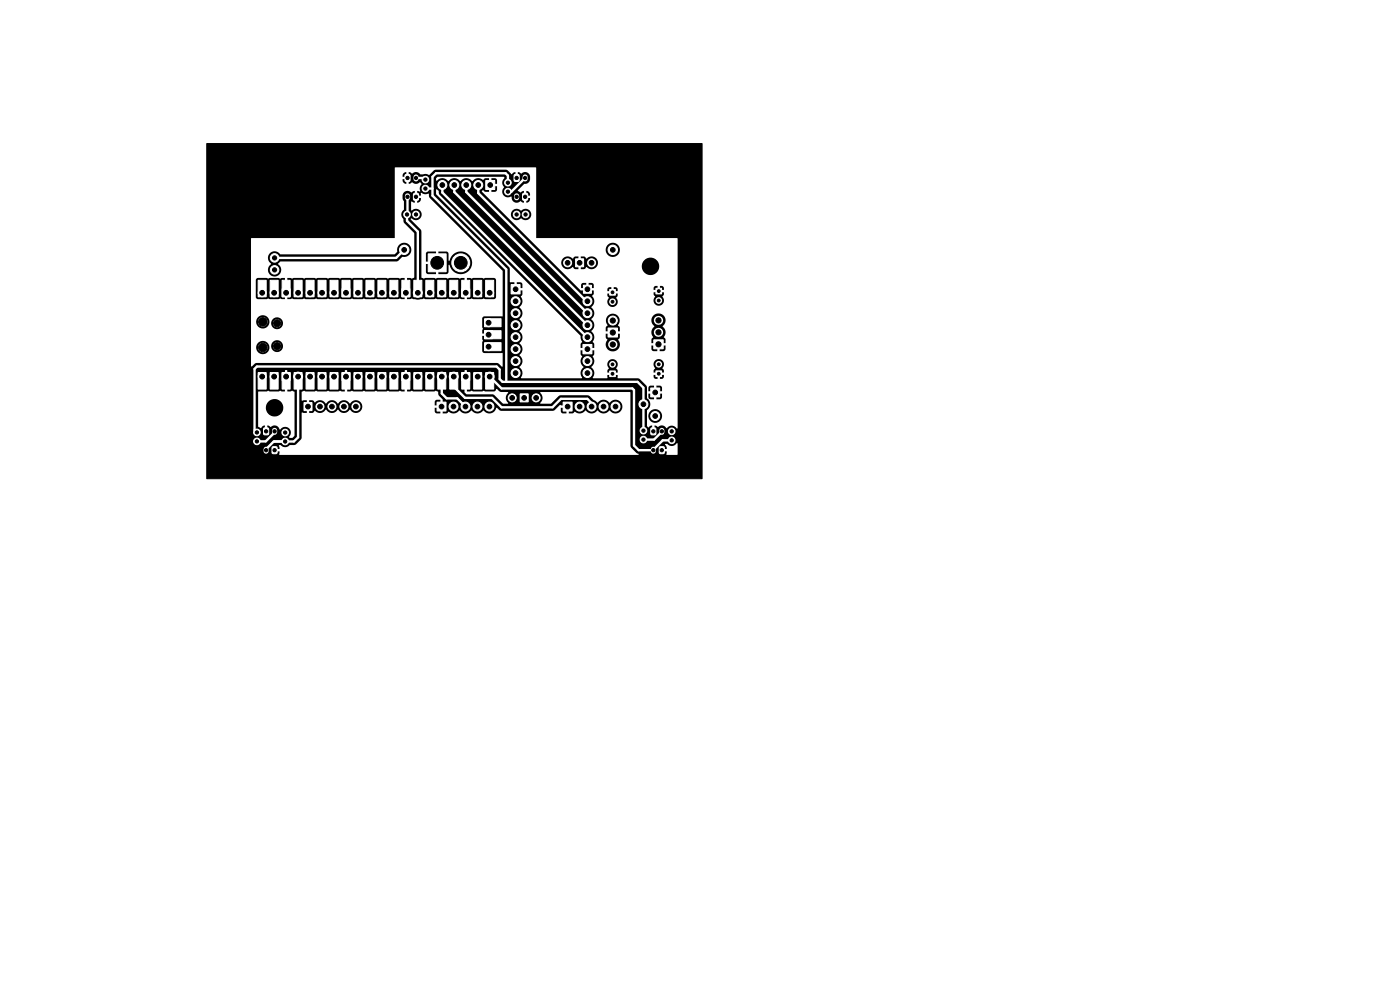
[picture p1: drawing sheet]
<svg xmlns="http://www.w3.org/2000/svg" width="297mm" height="210mm" viewBox="0 0 297 210" stroke-linecap="round" stroke-linejoin="round" font-family="sans-serif">
<path d="M43.9 30.5h105v71h-105z" fill="#000" stroke="#000" stroke-width=".21"/>
<g fill="#fff" stroke="#fff" stroke-width=".21">
<path d="M122.1 54.9h1.7v1.7h-1.7z"/>
<path d="M90.8 53.9h3.9v3.8h-3.9z"/>
<path d="M139.2 78.7h1.1v1.2h-1.1z"/>
<path d="M129.3 78.7h1.2v1.2h-1.2z"/>
<path d="M129.3 61.4h1.2v1.2h-1.2z"/>
<path d="M129 69.6h2v1.9h-2z"/>
<path d="M64.5 85.4h1.7v1.7h-1.7z"/>
<path d="M119.5 85.3h1.9v1.9h-1.9z"/>
<path d="M139.2 61.2h1.1v1.1h-1.1z"/>
<path d="M103.1 38.3h1.9v1.9h-1.9z"/>
<path d="M54.8 79h1.7v3.5h-1.7z"/>
<path d="M57.3 79h1.7v3.5h-1.7z"/>
<path d="M59.9 79h1.7v1.7h-1.7z"/>
<path d="M59.9 79h1.7v3.5h-1.7z"/>
<path d="M62.4 79h1.7v3.5h-1.7z"/>
<path d="M64.9 79h1.7v3.5h-1.7z"/>
<path d="M67.5 79h1.7v3.5h-1.7z"/>
<path d="M70 79h1.7v3.5h-1.7z"/>
<path d="M72.6 79h1.7v1.7h-1.7z"/>
<path d="M72.6 79h1.7v3.5h-1.7z"/>
<path d="M75.1 79h1.7v3.5h-1.7z"/>
<path d="M77.6 79h1.7v3.5h-1.7z"/>
<path d="M80.2 79h1.7v3.5h-1.7z"/>
<path d="M82.7 79h1.7v3.5h-1.7z"/>
<path d="M85.3 79h1.7v1.7h-1.7z"/>
<path d="M85.3 79h1.7v3.5h-1.7z"/>
<path d="M87.8 79h1.7v3.5h-1.7z"/>
<path d="M90.3 79h1.7v3.5h-1.7z"/>
<path d="M92.9 79h1.7v3.5h-1.7z"/>
<path d="M95.4 79h1.7v3.5h-1.7z"/>
<path d="M98 79h1.7v1.7h-1.7z"/>
<path d="M98 79h1.7v3.5h-1.7z"/>
<path d="M100.5 79h1.7v3.5h-1.7z"/>
<path d="M103 79h1.7v3.5h-1.7z"/>
<path d="M103 59.5h1.7v3.5h-1.7z"/>
<path d="M100.5 59.5h1.7v3.5h-1.7z"/>
<path d="M98 61.3h1.7v1.7h-1.7z"/>
<path d="M98 59.5h1.7v3.5h-1.7z"/>
<path d="M95.4 59.5h1.7v3.5h-1.7z"/>
<path d="M92.9 59.5h1.7v3.5h-1.7z"/>
<path d="M90.3 59.5h1.7v3.5h-1.7z"/>
<path d="M87.8 59.5h1.7v3.5h-1.7z"/>
<path d="M85.3 61.3h1.7v1.7h-1.7z"/>
<path d="M85.3 59.5h1.7v3.5h-1.7z"/>
<path d="M82.7 59.5h1.7v3.5h-1.7z"/>
<path d="M80.2 59.5h1.7v3.5h-1.7z"/>
<path d="M77.6 59.5h1.7v3.5h-1.7z"/>
<path d="M75.1 59.5h1.7v3.5h-1.7z"/>
<path d="M72.6 61.3h1.7v1.7h-1.7z"/>
<path d="M72.6 59.5h1.7v3.5h-1.7z"/>
<path d="M70 59.5h1.7v3.5h-1.7z"/>
<path d="M67.5 59.5h1.7v3.5h-1.7z"/>
<path d="M64.9 59.5h1.7v3.5h-1.7z"/>
<path d="M62.4 59.5h1.7v3.5h-1.7z"/>
<path d="M59.9 61.3h1.7v1.7h-1.7z"/>
<path d="M59.9 59.5h1.7v3.5h-1.7z"/>
<path d="M57.3 59.5h1.7v3.5h-1.7z"/>
<path d="M54.8 59.5h1.7v3.5h-1.7z"/>
<path d="M102.8 72.7h3.5v1.7h-3.5z"/>
<path d="M102.8 70.1h1.7v1.8h-1.7z"/>
<path d="M102.8 70.1h3.5v1.8h-3.5z"/>
<path d="M102.8 67.6h3.5v1.7h-3.5z"/>
<path d="M92.7 85.3h1.9v1.9h-1.9z"/>
<path d="M110.4 83.6h1.7v1.7h-1.7z"/>
<path d="M123.7 73.1h1.9v1.9h-1.9z"/>
<path d="M123.8 60.5h1.7v1.7h-1.7z"/>
<path d="M108.4 60.4h1.9v1.9h-1.9z"/>
<path d="M138.7 72.1h2v1.9h-2z"/>
<path d="M138.1 82.3h1.8v1.9h-1.8z"/>
<path d="M87.8 41.1l.7-.1 .3 .2v1l-.2 .3h-.6l-.3-.2z"/>
<path d="M86 37.1l.7-.1 .3 .2v1l-.2 .3h-.6l-.3-.2z"/>
<path d="M139.9 94.8l.8-.1 .2 .2v1.1l-.1 .2-.7 .1-.2-.2z"/>
<path d="M138.1 90.8l.8-.1 .2 .2 .1 1.1-.2 .2-.7 .1-.2-.2z"/>
<path d="M110.9 41.1l.8-.1 .2 .2v1l-.1 .3h-.7l-.2-.2z"/>
<path d="M109.1 37.1l.8-.1 .2 .2v1l-.1 .3h-.7l-.2-.2z"/>
<path d="M57.8 94.8l.7-.1 .3 .2v1.1l-.2 .2-.6 .1-.3-.2z"/>
<path d="M56 90.8l.7-.1 .3 .2v1.1l-.2 .2-.6 .1-.3-.2z"/>
<circle cx="109.6" cy="45.5" r=".7"/>
<circle cx="111.5" cy="45.5" r=".7"/>
<circle cx="125.5" cy="55.7" r=".85"/>
<circle cx="120.4" cy="55.7" r=".85"/>
<circle cx="97.7" cy="55.8" r="1.9"/>
<circle cx="139.7" cy="77.3" r=".6"/>
<circle cx="129.9" cy="77.3" r=".6"/>
<circle cx="129.9" cy="64" r=".6"/>
<circle cx="130" cy="68" r=".95"/>
<circle cx="86.3" cy="45.5" r=".7"/>
<circle cx="88.2" cy="45.5" r=".7"/>
<circle cx="90.2" cy="38.1" r=".7"/>
<circle cx="90.2" cy="40" r=".7"/>
<circle cx="67.9" cy="86.2" r=".85"/>
<circle cx="70.4" cy="86.2" r=".85"/>
<circle cx="73" cy="86.2" r=".85"/>
<circle cx="75.5" cy="86.2" r=".85"/>
<circle cx="136.5" cy="93.2" r=".7"/>
<circle cx="136.5" cy="91.3" r=".7"/>
<circle cx="58.2" cy="57.2" r=".9"/>
<circle cx="58.2" cy="54.7" r=".9"/>
<circle cx="123" cy="86.2" r=".95"/>
<circle cx="125.5" cy="86.2" r=".95"/>
<circle cx="128" cy="86.2" r=".95"/>
<circle cx="130.6" cy="86.2" r=".95"/>
<circle cx="54.5" cy="93.6" r=".7"/>
<circle cx="54.5" cy="91.7" r=".7"/>
<circle cx="139.7" cy="63.7" r=".6"/>
<circle cx="101.5" cy="39.2" r=".95"/>
<circle cx="98.9" cy="39.2" r=".95"/>
<circle cx="96.4" cy="39.2" r=".95"/>
<circle cx="93.8" cy="39.2" r=".95"/>
<circle cx="142.5" cy="93.4" r=".7"/>
<circle cx="142.5" cy="91.5" r=".7"/>
<circle cx="55.7" cy="73.7" r=".9"/>
<circle cx="58.8" cy="73.4" r=".75"/>
<circle cx="58.8" cy="68.6" r=".75"/>
<circle cx="55.7" cy="68.3" r=".9"/>
<circle cx="55.6" cy="79.9" r=".85"/>
<circle cx="58.2" cy="79.9" r=".85"/>
<circle cx="63.2" cy="79.9" r=".95"/>
<circle cx="65.8" cy="79.9" r=".85"/>
<circle cx="68.3" cy="79.9" r=".85"/>
<circle cx="70.9" cy="79.9" r=".85"/>
<circle cx="75.9" cy="79.9" r=".85"/>
<circle cx="78.5" cy="79.9" r=".85"/>
<circle cx="81" cy="79.9" r=".85"/>
<circle cx="83.6" cy="79.9" r=".85"/>
<circle cx="88.6" cy="79.9" r=".85"/>
<circle cx="91.2" cy="79.9" r=".85"/>
<circle cx="93.7" cy="79.9" r=".95"/>
<circle cx="96.3" cy="79.9" r=".95"/>
<circle cx="101.3" cy="79.9" r=".85"/>
<circle cx="103.9" cy="79.9" r=".95"/>
<circle cx="103.9" cy="62.1" r=".85"/>
<circle cx="101.3" cy="62.1" r=".85"/>
<circle cx="96.3" cy="62.1" r=".85"/>
<circle cx="93.7" cy="62.1" r=".85"/>
<circle cx="91.2" cy="62.1" r=".85"/>
<circle cx="88.6" cy="62.1" r=".95"/>
<circle cx="83.6" cy="62.1" r=".85"/>
<circle cx="81" cy="62.1" r=".85"/>
<circle cx="78.5" cy="62.1" r=".85"/>
<circle cx="75.9" cy="62.1" r=".85"/>
<circle cx="70.9" cy="62.1" r=".85"/>
<circle cx="68.3" cy="62.1" r=".85"/>
<circle cx="65.8" cy="62.1" r=".85"/>
<circle cx="63.2" cy="62.1" r=".85"/>
<circle cx="58.2" cy="62.1" r=".85"/>
<circle cx="55.6" cy="62.1" r=".85"/>
<circle cx="103.6" cy="73.5" r=".85"/>
<circle cx="103.6" cy="68.5" r=".85"/>
<circle cx="60.5" cy="93.7" r=".7"/>
<circle cx="60.5" cy="91.8" r=".7"/>
<circle cx="103.8" cy="86.2" r=".95"/>
<circle cx="101.3" cy="86.2" r=".95"/>
<circle cx="98.7" cy="86.2" r=".95"/>
<circle cx="96.2" cy="86.2" r=".95"/>
<circle cx="108.7" cy="84.4" r=".85"/>
<circle cx="113.7" cy="84.4" r=".85"/>
<circle cx="107.8" cy="40.7" r=".7"/>
<circle cx="107.8" cy="38.8" r=".7"/>
<circle cx="124.6" cy="79.1" r=".95"/>
<circle cx="124.6" cy="76.6" r=".95"/>
<circle cx="124.6" cy="71.5" r=".95"/>
<circle cx="124.6" cy="69" r=".95"/>
<circle cx="124.6" cy="66.4" r=".95"/>
<circle cx="124.6" cy="63.9" r=".95"/>
<circle cx="109.4" cy="63.9" r=".95"/>
<circle cx="109.4" cy="66.4" r=".95"/>
<circle cx="109.4" cy="69" r=".95"/>
<circle cx="109.4" cy="71.5" r=".95"/>
<circle cx="109.4" cy="74.1" r=".95"/>
<circle cx="109.4" cy="76.6" r=".95"/>
<circle cx="109.4" cy="79.1" r=".95"/>
<circle cx="136.5" cy="85.7" r=".95"/>
<circle cx="139" cy="88.2" r=".95"/>
<circle cx="85.7" cy="53" r="1"/>
<circle cx="130" cy="53" r="1"/>
</g>
<path d="M130 73.1h.1M139.6 70.5h.1M139.6 68h.1" fill="none" stroke="#fff" stroke-width="1.9"/>
<path d="M88.3 37.6v.3M111.4 37.6v.3M86.4 41.6v.3M109.6 41.6v.3M56.4 95.3v.4M58.3 91.3v.4M138.6 95.3v.4M140.4 91.3v.4" fill="none" stroke="#fff" stroke-width="1.1"/>
<g fill="none" stroke="#fff" stroke-width=".5">
<path d="M88.3 37.8h1.6l.4 .3M90.3 40h1.4M93.8 39.3v1.5l30.8 30.7M96.4 39.3v1.4l28.2 28.3M98.9 39.3v1.4l25.7 25.7M101.5 39.3v1.7l22.9 22.9h.2M107.8 38.8v-1.5l-.6-.5h-14.7l-.8 .7v4l15.7 15.7v23.8M111.4 37.8l-2.9 2.9h-.7M85.7 53l-1.7 1.7h-25.7M86.4 41.7l-.1 5.1 2.3 2.3v13M63.2 79.9v12.9l-.9 .9h-4.2l-1.7 1.6v.2M81 79.9h.1"/>
<path d="M93.7 79.9v3.6l1 1h2.3l1.8 1.8M96.3 79.9v2.1l2.4 2.4h5.7l2 2h10.8l1.8-1.8h5.6l.9 .9v.8M103.9 79.9l2.5 2.5h27.8l.3 .3v11.8l1 1h3.1l2-2.1h1.9M58.3 91.5v.2l-1.9 1.9h-1.9M136.5 91.4v-9.1l-1.3-1.3h-28.6l-.6-.6v-2l-.6-.7h-50.9l-.5 .6v12.9l.5 .5M140.4 91.5l-1.6 1.8h-2.3"/>
</g>
<g fill="#fff">
<path d="M141.1 94.2a.79 .79 0 0 1 1 .3 1.59 1.59 0 0 0 1.6-.5v2.4l-.1 .1h-2.1l-.1-.1v-.6l-1.2-.1v-.4l1.2-.1v-.5z"/>
<path d="M64 83.1l.5-.2 .4 .1h1.8l.3-.1 .4 .1h1.8l.4-.1 .4 .1h1.8l.3-.1 1 .1v-4.4l.2-.1 .4 .1v4.4l1-.1 .3 .1h1.8l.4-.1 .4 .1h1.8l.4-.1 .3 .1h1.8l.4-.1 .4 .1h1.8l.4-.1 .9 .1v-4.4l.4-.1 .2 .1v4.4l1-.1 .3 .1h1.8l.4-.1 .4 .1h1.8l.4-.1 .4 .2 .1 .7 .9 1v2.9h.8l.5-.4a1.71 1.71 0 0 0 2.3-.2 1.59 1.59 0 0 0 2.6 0 1.59 1.59 0 0 0 2.5 0 1.49 1.49 0 0 0 2.3 .1h14.1l.2 .4 1 .1v-1.2h-1.2v.7h-14.1l.4-.7 1 .7 11.1-.1 1.5-1.2 .1 .1 1.7 .1v1.6h.8l.4-.4a1.71 1.71 0 0 0 2.4-.2 1.59 1.59 0 0 0 2.5 0 1.59 1.59 0 0 0 2.6 0 1.46 1.46 0 0 0 2.2 .2 1.46 1.46 0 0 0-.1-2.2 1.46 1.46 0 0 0-2.2 .3l-.5-.4-.6-.2-.7 .1-.8 .5-1.7-1.4-.3-.2h-5.7l-.5 .2-1.6 1.6h-2.2l-.1-.1a1.64 1.64 0 0 0 0-2.3h19.1l.1 11.5 .1 .3 1.6 1.4-76.2 .1-.1-.1 .1-.6-1.2-.1-.1-.3 .1-.1 1.2-.1-.1-.7 .3-.1a1.29 1.29 0 0 0 2 0l1.2-.1 1.3-1.3v-5.5l2.3 .1 .5-.5a1.44 1.44 0 0 0 2.3-.2h.2a1.41 1.41 0 0 0 2.4 0h.1a1.41 1.41 0 0 0 2.4 0h.1a1.36 1.36 0 0 0 2.1 .3h15.8l.3 .4 .9 .1v-1.2h-1.2v.7h-15.8l.4-.5v-.7h16.6v-1.2l-1 .1-.2 1.1h-15.4l-.4-.8-.8-.3-.6 .1-.8 .6-.5-.5-.6-.2-.7 .1-.7 .6-.5-.5-.7-.2-.6 .1-.8 .6-.9-.7h-.7l-.7 .5-.4-.4-.8-.1v2.7h-.5v-2.7l-1.1 .1z"/>
<path d="M54.8 83.1l1.7-.1 .4-.1 .4 .1h1.8l.3-.1 1 .1v-4.4l.2-.1 .3 .1 .1 4.4 1-.1 .5 .3v9.2l-.5 .5h-.5l-.2-.2a1.27 1.27 0 0 0 0-1.9 1.27 1.27 0 0 0-1.9 .3 1.16 1.16 0 0 0-1.6-.8 .43 .43 0 0 1-.4 .3 .43 .43 0 0 1-.3-.3h-.4v1.3l-.1 .1-.4-.1v-1.3l-.5 .1-.3 .4-.6-.3v-3.9h1.6a1.85 1.85 0 0 0 2.8 1.5 1.85 1.85 0 0 0 .1-3.2 1.85 1.85 0 0 0-2.9 1.4v.3h-1.6z"/>
<path d="M53.3 50.5h30.4l.1-5h1.3l.2 .6 .3 .4 .1 .8 2.2 2.2v9.3l-.5 .3-1-.1v4.4l1-.1a3.3 3.3 0 0 0 2.5 0l.4 .2h1.8l.3-.2 .4 .2h1.8l.4-.2 .4 .2h1.8l.3-.2 .4 .2h1.8l.4-.2 .3 .2h1.8l.4-.2 .4 .2h1.8l.4-.3v-3.8l-.4-.4h-1.8l-.4 .1-.4-.1h-1.8l-.3 .1-1-.1v4.4h-.6v-4.4l-1 .1-.3-.1h-1.8l-.4 .1-.4-.1h-1.8l-.4 .1-.3-.1h-1.8l-.4 .1-.5-.2v-1.2h1l.1 .3 .3 .1h4.1l.2-.4 .1-1.5h.1l.1 .2a2.4 2.4 0 0 0 3.8 1.3 2.4 2.4 0 0 0-.2-4 2.4 2.4 0 0 0-3.6 1.6l-.3-.1v-1.4l-.1-.3-.3-.2-1.7 .1v4.7h-.5v-2.1h-2.1v1.7h-1v-2.2h3.1v-2.1h-1.9l-.2 .4v1.7h-1v-6.5l-2.2-2.4 .1-.3a1.23 1.23 0 0 0 1.7 0 1.23 1.23 0 0 0 0-1.7 1.23 1.23 0 0 0-1.7 0l-.1-1.8 1.3 .2a.74 .74 0 0 0 .8-.7v-.3h-.8v1h-.5v-2.5l-.7 .3-.6-.3-.8 .2-.3 .3-.2 .5v.7l.3 .5v1.8l-.4 .4-.2 .6h-1.3v-7.2h1.6a.74 .74 0 0 0 .8 .7v-1h-.8v.3h-1.6v-.8h2.4v-1a.74 .74 0 0 0-.8 .7v.3h-1.6v-2h29.8l.1 .1 .1 14.9h29.9v40.3l-.1 .1a1.25 1.25 0 0 0-1.3-.6l-.9 .5-.8-.5-.8 .1a.48 .48 0 0 1-.7-.1h-.2l-.1 1.4h-.4l-.1-1.4h-.3l-.4 .4-.3-.3v-2.1h.2a1.46 1.46 0 0 0 2.2 1.3 1.46 1.46 0 0 0 .2-2.5 1.46 1.46 0 0 0-2.3 .9l-.1 .3h-.2v-1.2a1.55 1.55 0 0 0 .2-2.4l-.2-.2v-.3h.2l.1 .4 .4 .1h2l.3-.1 .1-.3v-.8h-1.1l-.1 1.2h-.4l-.1-1.2h-1.1l-.1 .7h-.2v-1.2h3.1l-.1-1.1-.3-.1h-.7l-.1 1.2h-.4l-.1-1.2h-.8l-.3 .4-.1 .8h-.2l-.1-1.1-1.5-1.5-4.6-.2-.1-.3h7.6l.4 .5h1.4l.4-.3v-.6h-.8v.9h-.5v-.9h-.8l-.1 .4h-7.6v-.4h-2.1v.6l-.1 .1h-3a1.82 1.82 0 0 0-.3-2.4l.4-.5h2.9l.4 .9-.3 .4v.4h2.1v-.4l-.3-.4 .4-.9h7.5l.4 .8-.3 .5v.4h2.1v-.4l-.3-.4a1.16 1.16 0 0 0-.2-1.9 1.16 1.16 0 0 0-1.7 1h-7.5l-.1-.2a1.11 1.11 0 0 0-1.2-.9 1.11 1.11 0 0 0-1 1.1h-2.9l.1-.2a1.54 1.54 0 0 0-.3-1.5l.4-.4v-.9h-2.9v.9l.3 .4-.3 .5v.7l.6 1.1-.6 1 .2 1.3h-12.9a1.82 1.82 0 0 0-.3-2.4 1.68 1.68 0 0 0 0-2.5 1.68 1.68 0 0 0 0-2.6 1.68 1.68 0 0 0 0-2.5 1.68 1.68 0 0 0 0-2.5 1.63 1.63 0 0 0 0-2.6 1.68 1.68 0 0 0 .3-2.3l.3-.3v-.9h-1.6l-.1-.5h1.7l-.1-1.1-.3-.1h-.8v1.2h-.5v-1.2l-.9-.1v-2.6l-.2-.5-15.5-15.5 .1-1 .5 .3 .2 .8 29.8 29.9 .1 .8 .3 .5-.3 .5v.8h2.9v-.6h2.4l.1 .5a1.53 1.53 0 0 0 2.6 .3h7l.4 .5h2.1l.4-.3 .1-.9h-1.3v1.2h-.5v-1.2h-1.2v.7h-7a1.96 1.96 0 0 0 0-2l.3-.4v-.8h-3v.8l.4 .5-.4 .6v.5h-2.4l-.3-.8a1.46 1.46 0 0 0 0-1.8h12.4l.4 .9-.4 .5v.8h3v-.8l-.4-.4a1.79 1.79 0 0 0-.2-2.4 1.5 1.5 0 0 0 .2-2.2 1.5 1.5 0 0 0-2.2-.1 1.5 1.5 0 0 0 .2 2.2v.2l-.5 .6-.1 .7h-12.4l-.4-.3h6.1v-.8l-.4-.4a1.51 1.51 0 0 0-.2-2.3 1.51 1.51 0 0 0-2.2 .5l-.1 .9 .3 .8-.4 .5v.8h-3.1a1.67 1.67 0 0 0 .1-2.6 1.63 1.63 0 0 0 0-2.6l.4-.5 .2-.6h2.7a1.11 1.11 0 0 0 1.3 1.1 1.11 1.11 0 0 0 .9-1.4h7.6l.1 .3a1.16 1.16 0 0 0 1.7 .7 1.16 1.16 0 0 0 .1-1.9l.3-.3v-.5h-2.1v.5l.3 .4-.4 .8h-7.6l-.3-.6 .3-.4v-.4h-2.1v.4l.3 .4-.4 .9h-2.7l-.1-.6-.4-.6 .4-.5v-.6l5 .1v-.3h9.8v-.4l-.2-.4h-.6v.8h-.5v-.8h-.4l-.4 .2-.1 .6h-7.6l-.2-.5-.6-.1v.8h-.5v-.8h-.4l-.4 .3-.1 .5-5.6-.1-.5-.5h3.3l-.1-.8-.3-.3h-.7v1.1h-.5v-1.1h-.7l-.4 .4v.7h-.6l-5.4-5.4h1.8l.1 .7a1.42 1.42 0 0 0 2.3 .2l.6 .5h1.8l.6-.5a1.39 1.39 0 0 0 2.1 0h9.5a1.85 1.85 0 0 0 2.8 1.5 1.85 1.85 0 0 0 .1-3.2 1.85 1.85 0 0 0-2.8 1.4l-.1 .3h-9.5l.1-.2a1.4 1.4 0 0 0-.5-1.8 1.4 1.4 0 0 0-1.8 .3l-.4-.4-.8-.1v2.7h-.5v-2.7l-.8 .1-.4 .4-.7-.5h-.7l-.8 .5-.2 .8h-1.8l-2.7-2.7h13.9l.1 .5a1.51 1.51 0 0 0 2.4 .6 1.51 1.51 0 0 0-.4-2.5 1.51 1.51 0 0 0-2.1 1.4h-13.9l-7.5-7.5h1.3a1.26 1.26 0 0 0 .8 1.2 1.26 1.26 0 0 0 1.4-.4 1.21 1.21 0 0 0 1.7 0 1.21 1.21 0 0 0-.1-1.7 1.21 1.21 0 0 0-1.7 .1l-.5-.3-.6-.1-.7 .4-.3 .8h-1.3l-4.9-4.9 .3-.3 .5 .4h2l.3-.1 .1-.3v-.8h-1.1l-.1 1.2h-.4v-1.7h1.6v-.9l-.4-.3h-.7l-.1 1.2h-.4l-.1-1.2h-.8l-.5 .3a1.45 1.45 0 0 0-1.5-.2l-.7 .5-.5-.4-.7-.2-.7 .1-.6 .5-.5-.4-.7-.2-.7 .1-.7 .5-.5-.4-.6-.2-.7 .1-.6 .4-.2-.1v-.4l.4-.3h14l.1 .3-.4 .5a1.38 1.38 0 0 0 .3 1.4l-.4 .9a1.26 1.26 0 0 0 2 1.1 1.18 1.18 0 0 0 .6 1.2 1.18 1.18 0 0 0 1.4-.2l.4 .3h.8a.76 .76 0 0 0 .8-.7l-.1-.3h-.7v1h-.6v-1.5h1.3l.1-.3a.74 .74 0 0 0-.8-.7v1h-.6v-1l-.7 .3-.5-.3 1.3-1.5a1.15 1.15 0 0 0 1.3-1.5 1.12 1.12 0 0 0-.8-1 1.12 1.12 0 0 0-1.2 .3l-.6-.3-.1 1.4-.3 .1-.1-.1-.1-1.4-.3 .1-.5 .4-.8-.9-.4-.1h-14.8l-.5 .2-1 .9-.7-.2-1.1 .1-.7-.5-.8 .2a.48 .48 0 0 1-.8-.2h-.2v2.5l.4-.1a.45 .45 0 0 1 .7 0 1.35 1.35 0 0 0 1.3-.2l.3 .3-.3 .8v.7l-.1 .2-.5-.2v1h.8v-.5l.1-.1a1.57 1.57 0 0 0 1.6 .2l.2 .9 15.4 15.5v9.6h-3.9l-.4 .4v1v.9l.2 .3-.2 1h2.4l.1 .2-.1 .4h-2.4l.2 .9-.2 .4v2l.5 .3h3.8v2.9l-1.2-.8h-50.9l-.3 .1-.9 .6v-4h1l.2 .7 .3 .3 .4 .3 .7 .1 .5-.1 .5-.4 .2-.6v-.6h.4l.2 .7 .3 .3 .8 .3 .8-.3 .3-.4 .1-.6-.3-.8-.9-.4-.9 .3-.2 .3-.2 .6h-.4l-.2-.5-.4-.4-.9-.2-.9 .5-.4 .9h-1v-5.4h1l.2 .6 .3 .4 .8 .4 .8-.2 .5-.4 .2-.5h.4l.4 .8 .8 .4 .9-.3 .3-.3 .1-.6-.3-.9-.9-.4-.8 .3-.3 .4-.2 .6h-.4v-.6l-.2-.6-.4-.3-.6-.2h-.6l-.5 .3-.4 .5-.1 .6h-1v-6.2h1v1l.4 .4h1.8l.4-.2 .4 .2h1.8l.3-.2 .4 .2h1.8l.3-.2 .4 .2h1.8l.4-.2 .4 .2h1.8l.3-.2 .4 .2h1.8l.4-.2 .4 .2h1.8l.3-.2 .4 .2h1.8l.3-.2 .4 .2h1.8l.4-.2 .4 .2h1.8l.3-.2 .4 .2h1.8l.4-.2 .4 .2h1.8l.3-.2 1 .1v-4.4l-.9 .1-.4-.1h-1.8l-.4 .1-.4-.1h-1.8l-.3 .1-.4-.1h-1.8l-.4 .1-.4-.1h-1.8l-.3 .1-.4-.1h-1.8l-.3 .1-.4-.1h-1.8l-.4 .1-.4-.1h-1.8l-.3 .1-.4-.1h-1.8l-.4 .1-.4-.1h-1.8l-.3 .1-1-.1v4.4h-.6v-4.4l-1 .1-.3-.1h-1.8l-.4 .1-.4-.1h-1.8l-.4 .4v2.7h-1v-4.8h3.5l.1 .4a1.44 1.44 0 0 0 2.3 .6 1.44 1.44 0 0 0-.2-2.3l.5-.5h24.5l.5-.2 .8-.8a1.54 1.54 0 0 0 2-1.3 1.54 1.54 0 0 0-1.7-1.7 1.54 1.54 0 0 0-1.4 1.9l-.5 .6h-24.2l-.1-.2a1.42 1.42 0 0 0-1.5-.5l-.6 .4-.4 .6v.9l.6 .8-.5 .6-.2 .7h-3.5z"/>
<path d="M98.6 78.5l.5 .1v4.4l1-.1 .3 .1h1.8l.4-.1 .4 .1h1.8l.6-.5 .7 .6 1.6 .1-.4 1.2 .5 1.2h-1.1l-2.1-1.9-5.7-.1-.4-.4z"/>
</g>
<g fill="#000" stroke="#000" stroke-width=".21">
<circle cx="86.4" cy="37.7" r=".35"/>
<circle cx="88.2" cy="37.7" r=".35"/>
<circle cx="90.2" cy="38.1" r=".35"/>
<circle cx="90.2" cy="40" r=".35"/>
<circle cx="93.8" cy="39.2" r=".5"/>
<circle cx="96.4" cy="39.2" r=".5"/>
<circle cx="98.9" cy="39.2" r=".5"/>
<circle cx="101.5" cy="39.2" r=".5"/>
<circle cx="104" cy="39.2" r=".5"/>
<circle cx="107.8" cy="38.8" r=".35"/>
<circle cx="109.6" cy="37.7" r=".35"/>
<circle cx="111.4" cy="37.7" r=".35"/>
<circle cx="58.2" cy="57.2" r=".45"/>
<circle cx="58.2" cy="54.7" r=".45"/>
<circle cx="85.8" cy="53" r=".5"/>
<circle cx="86.3" cy="45.5" r=".35"/>
<circle cx="86.4" cy="41.7" r=".35"/>
<circle cx="88.2" cy="45.5" r=".35"/>
<circle cx="88.2" cy="41.7" r=".35"/>
<circle cx="92.8" cy="55.7" r="1.35"/>
<circle cx="97.8" cy="55.7" r="1.35"/>
<circle cx="107.8" cy="40.7" r=".35"/>
<circle cx="109.6" cy="45.5" r=".35"/>
<circle cx="109.6" cy="41.7" r=".35"/>
<circle cx="111.4" cy="41.7" r=".35"/>
<circle cx="111.5" cy="45.5" r=".35"/>
<circle cx="120.4" cy="55.8" r=".5"/>
<circle cx="123" cy="55.8" r=".5"/>
<circle cx="125.5" cy="55.8" r=".5"/>
<circle cx="130" cy="53" r=".5"/>
<circle cx="138" cy="56.5" r="1.6"/>
<circle cx="55.6" cy="62.1" r=".51"/>
<circle cx="55.6" cy="79.9" r=".51"/>
<circle cx="55.7" cy="73.7" r=".9"/>
<circle cx="55.7" cy="68.3" r=".9"/>
<circle cx="58.2" cy="62.1" r=".51"/>
<circle cx="58.2" cy="79.9" r=".51"/>
<circle cx="58.8" cy="68.6" r=".75"/>
<circle cx="58.8" cy="73.4" r=".75"/>
<circle cx="60.7" cy="79.9" r=".51"/>
<circle cx="60.7" cy="62.1" r=".51"/>
<circle cx="63.2" cy="62.1" r=".51"/>
<circle cx="63.2" cy="79.9" r=".5"/>
<circle cx="65.8" cy="62.1" r=".51"/>
<circle cx="65.8" cy="79.9" r=".51"/>
<circle cx="68.3" cy="79.9" r=".51"/>
<circle cx="68.3" cy="62.1" r=".51"/>
<circle cx="70.9" cy="62.1" r=".51"/>
<circle cx="70.9" cy="79.9" r=".51"/>
<circle cx="73.4" cy="62.1" r=".51"/>
<circle cx="73.4" cy="79.9" r=".51"/>
<circle cx="75.9" cy="62.1" r=".51"/>
<circle cx="75.9" cy="79.9" r=".51"/>
<circle cx="78.5" cy="79.9" r=".51"/>
<circle cx="78.5" cy="62.1" r=".51"/>
<circle cx="81" cy="62.1" r=".51"/>
<circle cx="81" cy="79.9" r=".51"/>
<circle cx="83.6" cy="62.1" r=".51"/>
<circle cx="83.6" cy="79.9" r=".51"/>
<circle cx="86.1" cy="79.9" r=".51"/>
<circle cx="86.1" cy="62.1" r=".51"/>
<circle cx="88.6" cy="79.9" r=".51"/>
<circle cx="88.6" cy="62.1" r=".5"/>
<circle cx="91.2" cy="79.9" r=".51"/>
<circle cx="91.2" cy="62.1" r=".51"/>
<circle cx="93.7" cy="62.1" r=".51"/>
<circle cx="93.7" cy="79.9" r=".5"/>
<circle cx="96.3" cy="62.1" r=".51"/>
<circle cx="96.3" cy="79.9" r=".5"/>
<circle cx="98.8" cy="62.1" r=".51"/>
<circle cx="98.8" cy="79.9" r=".51"/>
<circle cx="101.3" cy="62.1" r=".51"/>
<circle cx="101.3" cy="79.9" r=".51"/>
<circle cx="103.6" cy="73.5" r=".51"/>
<circle cx="103.6" cy="68.5" r=".51"/>
<circle cx="103.6" cy="71" r=".51"/>
<circle cx="103.9" cy="62.1" r=".51"/>
<circle cx="103.9" cy="79.9" r=".5"/>
<circle cx="109.4" cy="66.4" r=".5"/>
<circle cx="109.4" cy="76.6" r=".5"/>
<circle cx="109.4" cy="69" r=".5"/>
<circle cx="109.4" cy="71.5" r=".5"/>
<circle cx="109.4" cy="74.1" r=".5"/>
<circle cx="109.4" cy="79.1" r=".5"/>
<circle cx="109.4" cy="61.4" r=".5"/>
<circle cx="109.4" cy="63.9" r=".5"/>
<circle cx="124.6" cy="76.6" r=".5"/>
<circle cx="124.6" cy="79.1" r=".5"/>
<circle cx="124.6" cy="71.5" r=".5"/>
<circle cx="124.6" cy="69" r=".5"/>
<circle cx="124.6" cy="66.4" r=".5"/>
<circle cx="124.6" cy="63.9" r=".5"/>
<circle cx="124.6" cy="74.1" r=".5"/>
<circle cx="124.6" cy="61.4" r=".5"/>
<circle cx="129.9" cy="77.3" r=".3"/>
<circle cx="129.9" cy="79.3" r=".3"/>
<circle cx="129.9" cy="64" r=".3"/>
<circle cx="129.9" cy="62" r=".3"/>
<circle cx="130" cy="68" r=".55"/>
<circle cx="130" cy="73.1" r=".55"/>
<circle cx="130" cy="70.5" r=".55"/>
<circle cx="139.7" cy="70.5" r=".55"/>
<circle cx="139.7" cy="68" r=".55"/>
<circle cx="139.7" cy="73" r=".55"/>
<circle cx="139.8" cy="63.7" r=".3"/>
<circle cx="139.8" cy="79.3" r=".3"/>
<circle cx="139.8" cy="77.3" r=".3"/>
<circle cx="139.8" cy="61.7" r=".3"/>
<circle cx="54.5" cy="93.6" r=".35"/>
<circle cx="54.5" cy="91.7" r=".35"/>
<circle cx="56.4" cy="91.5" r=".35"/>
<circle cx="56.4" cy="95.5" r=".35"/>
<circle cx="58.2" cy="86.5" r="1.6"/>
<circle cx="58.3" cy="91.5" r=".35"/>
<circle cx="58.3" cy="95.5" r=".35"/>
<circle cx="60.5" cy="93.7" r=".35"/>
<circle cx="60.5" cy="91.8" r=".35"/>
<circle cx="65.3" cy="86.2" r=".5"/>
<circle cx="67.9" cy="86.2" r=".5"/>
<circle cx="70.4" cy="86.2" r=".5"/>
<circle cx="73" cy="86.2" r=".5"/>
<circle cx="75.5" cy="86.2" r=".5"/>
<circle cx="93.7" cy="86.2" r=".5"/>
<circle cx="96.2" cy="86.2" r=".5"/>
<circle cx="98.7" cy="86.2" r=".5"/>
<circle cx="101.3" cy="86.2" r=".5"/>
<circle cx="103.8" cy="86.2" r=".5"/>
<circle cx="108.7" cy="84.4" r=".5"/>
<circle cx="111.2" cy="84.4" r=".5"/>
<circle cx="113.7" cy="84.4" r=".5"/>
<circle cx="120.4" cy="86.2" r=".5"/>
<circle cx="123" cy="86.2" r=".5"/>
<circle cx="125.5" cy="86.2" r=".5"/>
<circle cx="128" cy="86.2" r=".5"/>
<circle cx="130.6" cy="86.2" r=".5"/>
<circle cx="136.5" cy="85.8" r=".5"/>
<circle cx="136.5" cy="93.3" r=".35"/>
<circle cx="136.5" cy="91.4" r=".35"/>
<circle cx="138.6" cy="91.5" r=".35"/>
<circle cx="138.6" cy="95.5" r=".35"/>
<circle cx="139" cy="83.2" r=".5"/>
<circle cx="139" cy="88.2" r=".5"/>
<circle cx="140.4" cy="91.5" r=".35"/>
<circle cx="140.4" cy="95.5" r=".35"/>
<circle cx="142.5" cy="91.5" r=".35"/>
<circle cx="142.5" cy="93.4" r=".35"/>
</g>
</svg>
